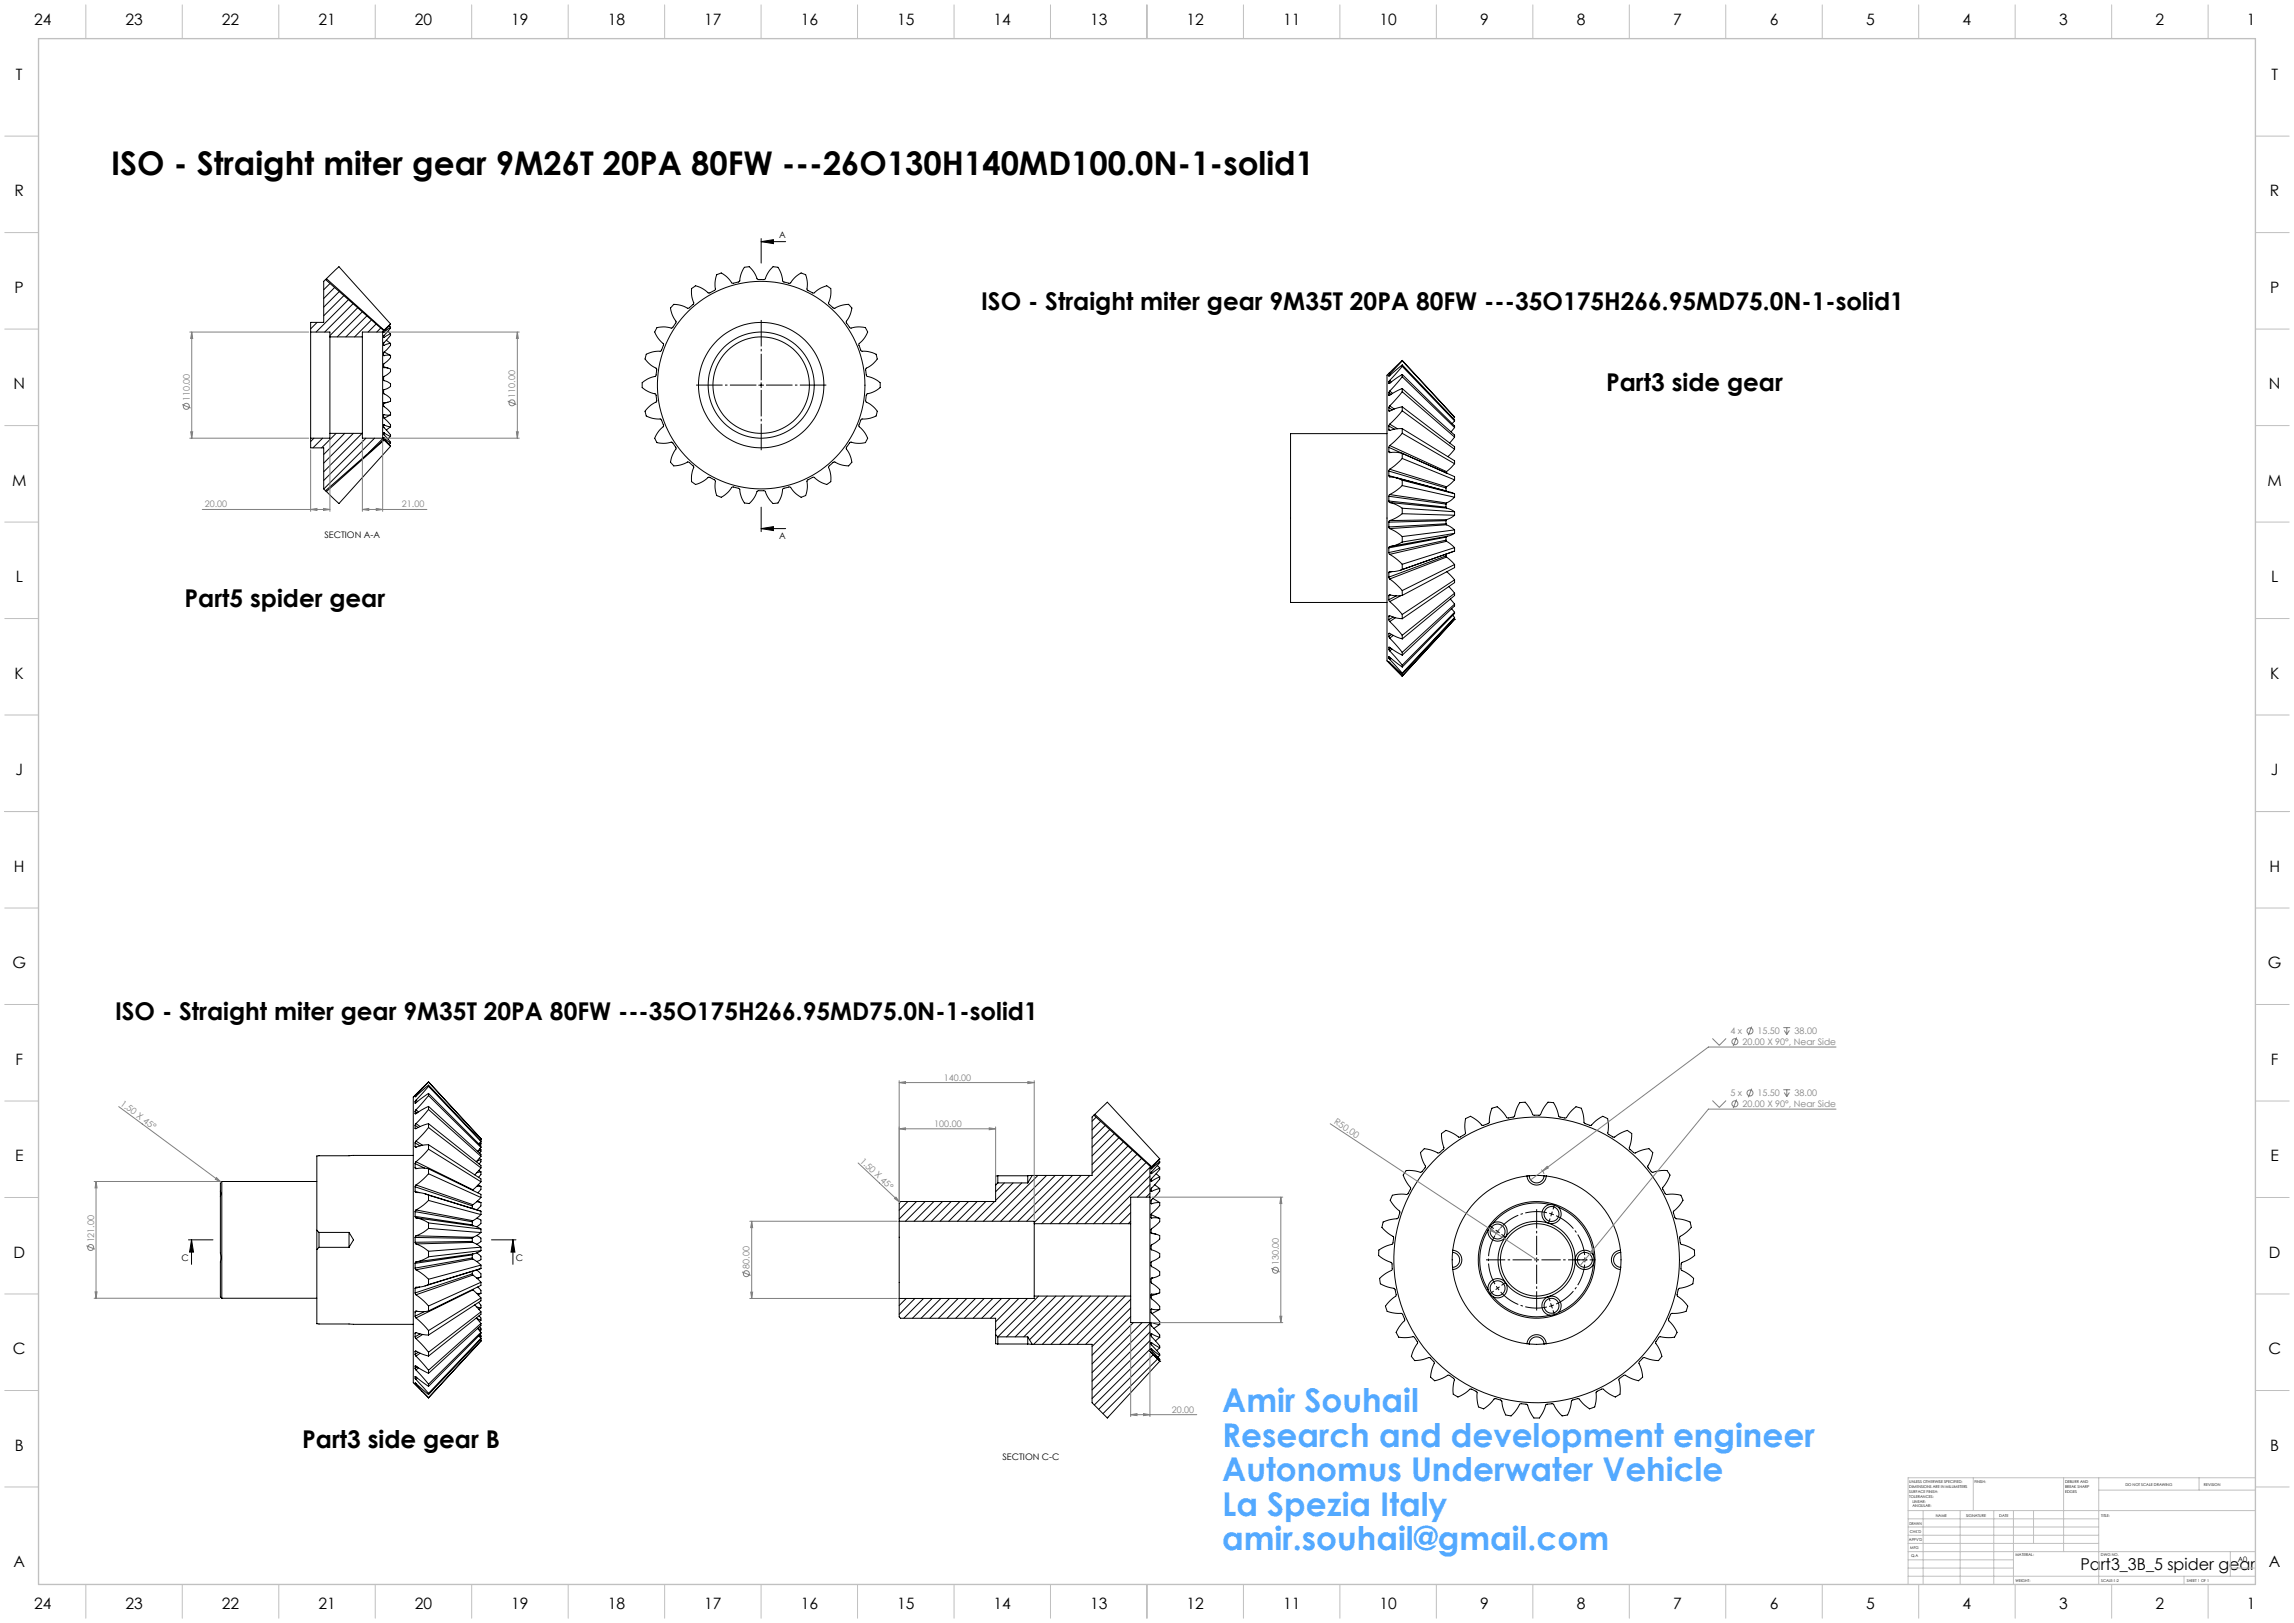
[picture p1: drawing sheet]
<svg xmlns="http://www.w3.org/2000/svg" width="1189mm" height="841mm" viewBox="0 0 1189 841" stroke-linecap="round" stroke-linejoin="round" font-family="sans-serif">
<defs><g id="words">
<text font-size="16.9" x="58" y="91">ISO - Straight miter gear 9M26T 20PA 80FW ---26O130H140MD100.0N-1-solid1</text>
<g font-size="16.9" fill="#53a9ff">
<text x="633" y="732">Amir Souhail</text>
<text x="633" y="750">Research and development engineer</text>
<text x="633" y="768">Autonomus Underwater Vehicle</text>
<text x="633" y="785">La Spezia Italy</text>
<text x="633" y="803">amir.souhail@gmail.com</text>
</g>
<g font-size="12.7">
<text x="509" y="161">ISO - Straight miter gear 9M35T 20PA 80FW ---35O175H266.95MD75.0N-1-solid1</text>
<text x="832" y="202">Part3 side gear</text>
<text x="96" y="314">Part5 spider gear</text>
<text x="60" y="528">ISO - Straight miter gear 9M35T 20PA 80FW ---35O175H266.95MD75.0N-1-solid1</text>
<text x="157" y="750">Part3 side gear B</text>
</g>
<text font-size="8.5" x="1078" y="814">Part3_3B_5 spider gear</text>
<g font-size="8.1">
<text x="18" y="13">24</text>
<text x="65" y="13">23</text>
<text x="115" y="13">22</text>
<text x="165" y="13">21</text>
<text x="215" y="13">20</text>
<text x="265" y="13">19</text>
<text x="315" y="13">18</text>
<text x="365" y="13">17</text>
<text x="415" y="13">16</text>
<text x="465" y="13">15</text>
<text x="515" y="13">14</text>
<text x="565" y="13">13</text>
<text x="615" y="13">12</text>
<text x="665" y="13">11</text>
<text x="715" y="13">10</text>
<text x="767" y="13">9</text>
<text x="817" y="13">8</text>
<text x="867" y="13">7</text>
<text x="917" y="13">6</text>
<text x="967" y="13">5</text>
<text x="1017" y="13">4</text>
<text x="1067" y="13">3</text>
<text x="1117" y="13">2</text>
<text x="1164" y="13">1</text>
<text x="8" y="41">T</text>
<text x="1177" y="41">T</text>
<text x="8" y="102">R</text>
<text x="1177" y="102">R</text>
<text x="8" y="152">P</text>
<text x="1177" y="152">P</text>
<text x="7" y="202">N</text>
<text x="1176" y="202">N</text>
<text x="6" y="252">M</text>
<text x="1175" y="252">M</text>
<text x="8" y="302">L</text>
<text x="1177" y="302">L</text>
<text x="8" y="352">K</text>
<text x="1177" y="352">K</text>
<text x="8" y="402">J</text>
<text x="1177" y="402">J</text>
<text x="7" y="452">H</text>
<text x="1176" y="452">H</text>
<text x="6" y="502">G</text>
<text x="1175" y="502">G</text>
<text x="8" y="552">F</text>
<text x="1177" y="552">F</text>
<text x="8" y="602">E</text>
<text x="1177" y="602">E</text>
<text x="7" y="652">D</text>
<text x="1176" y="652">D</text>
<text x="7" y="702">C</text>
<text x="1176" y="702">C</text>
<text x="8" y="752">B</text>
<text x="1177" y="752">B</text>
<text x="7" y="812">A</text>
<text x="1176" y="812">A</text>
<text x="18" y="834">24</text>
<text x="65" y="834">23</text>
<text x="115" y="834">22</text>
<text x="165" y="834">21</text>
<text x="215" y="834">20</text>
<text x="265" y="834">19</text>
<text x="315" y="834">18</text>
<text x="365" y="834">17</text>
<text x="415" y="834">16</text>
<text x="465" y="834">15</text>
<text x="515" y="834">14</text>
<text x="565" y="834">13</text>
<text x="615" y="834">12</text>
<text x="665" y="834">11</text>
<text x="715" y="834">10</text>
<text x="767" y="834">9</text>
<text x="817" y="834">8</text>
<text x="867" y="834">7</text>
<text x="917" y="834">6</text>
<text x="967" y="834">5</text>
<text x="1017" y="834">4</text>
<text x="1067" y="834">3</text>
<text x="1117" y="834">2</text>
<text x="1164" y="834">1</text>
</g>
<g font-size="4.7">
<text x="404" y="123">A</text>
<text x="168" y="279">SECTION A-A</text>
<text x="404" y="279">A</text>
<text x="94" y="653">C</text>
<text x="267" y="653">C</text>
<text x="520" y="757">SECTION C-C</text>
</g>
<g font-size="4.7" fill="#808080">
<text x="98" y="208" transform="rotate(-90 98 208)">110.00</text>
<text x="267" y="206" transform="rotate(-90 267 206)">110.00</text>
<text x="106" y="263">20.00</text>
<text x="208" y="263">21.00</text>
<text x="897" y="536">4 x</text>
<text x="911" y="536">15.50</text>
<text x="930" y="536">38.00</text>
<text x="903" y="541">20.00 X 90°, Near Side</text>
<text x="489" y="560">140.00</text>
<text x="897" y="568">5 x</text>
<text x="911" y="568">15.50</text>
<text x="930" y="568">38.00</text>
<text x="62" y="573" transform="rotate(36 62 573)">1.50 X 45°</text>
<text x="903" y="574">20.00 X 90°, Near Side</text>
<text x="484" y="584">100.00</text>
<text x="691" y="582" transform="rotate(33 691 582)">R50.00</text>
<text x="446" y="602" transform="rotate(43 446 602)">1.50 X 45°</text>
<text x="49" y="644" transform="rotate(-90 49 644)">121.00</text>
<text x="389" y="657" transform="rotate(-90 389 657)">80.00</text>
<text x="663" y="656" transform="rotate(-90 663 656)">130.00</text>
<text x="607" y="732">20.00</text>
</g>
<text font-size="3.9" x="1160" y="810">A0</text>
<g font-size="2">
<text x="990" y="769">UNLESS OTHERWISE SPECIFIED:</text>
<text x="990" y="771">DIMENSIONS ARE IN MILLIMETERS</text>
<text x="990" y="774">SURFACE FINISH:</text>
<text x="1023" y="769">FINISH:</text>
<text x="1070" y="768">DEBURR AND</text>
<text x="1070" y="771">BREAK SHARP</text>
<text x="1070" y="773">EDGES</text>
<text x="1102" y="770">DO NOT SCALE DRAWING</text>
<text x="1142" y="770">REVISION</text>
<text x="990" y="776">TOLERANCES:</text>
<text x="991" y="779">LINEAR:</text>
<text x="991" y="781">ANGULAR:</text>
<text x="1003" y="786">NAME</text>
<text x="1019" y="786">SIGNATURE</text>
<text x="1036" y="786">DATE</text>
<text x="1089" y="786">TITLE:</text>
<text x="990" y="790">DRAWN</text>
<text x="990" y="794">CHK'D</text>
<text x="989" y="798">APPV'D</text>
<text x="990" y="803">MFG</text>
<text x="991" y="807">Q.A</text>
<text x="1045" y="807">MATERIAL:</text>
<text x="1089" y="807">DWG NO.</text>
<text x="1045" y="820">WEIGHT:</text>
<text x="1089" y="820">SCALE:1:2</text>
<text x="1133" y="820">SHEET 1 OF 1</text>
</g>
</g></defs>
<g fill="none" stroke="#000" stroke-width=".52">
<path d="M395 125l6-1v2zM395 124v12M395 125h12M169 145l30 26M169 145l-1 1v21h-7v5M169 144l7-6 26 30M169 144v1M169 144l30 27M171 147l-3 3M173 149l-5 6M176 151l-8 8M178 153l-10 11"/>
<path d="M181 155l-17 17M183 157l-15 15M185 160l-14 14M349 158h5l3 2 2-2v-2a9 9 0 0 1 0-7 3 3 0 0 1 5 0l3 3 4-2a10 10 0 0 1 1-8 3 3 0 0 1 5 1l3 4 3-2a10 10 0 0 1 3-7 3 3 0 0 1 5 3l2 4 4-1a10 10 0 0 1 4-6 3 3 0 0 1 4 3l1 5 3 1h1a10 10 0 0 1 6-5 3 3 0 0 1 2 4v4l3 2h1a10 10 0 0 1 7-4 3 3 0 0 1 2 5l-2 4 3 3h1a11 11 0 0 1 7-2 2.8 2.8 0 0 1 1 5l-2 4 2 3a10 10 0 0 1 8 0 3 3 0 0 1-1 5l-3 3 1 4h1a10 10 0 0 1 7 2 3 3 0 0 1-2 5l-3 2v3l1 1a10 10 0 0 1 6 4 3 3 0 0 1-3 4l-4 1v4a10 10 0 0 1 6 6 3 3 0 0 1-4 3h-4l-2 3v1a10 10 0 0 1 4 7 3 3 0 0 1-4 2l-4-1-2 4a10 10 0 0 1 2 7 3 3 0 0 1-4 1l-5-2-2 2-1 1a9 9 0 0 1 1 8 3 3 0 0 1-5 0l-3-3-3 2h-1a10 10 0 0 1-1 8 3 3 0 0 1-5-1l-3-4-3 1v1a10 10 0 0 1-3 7 3 3 0 0 1-5-3l-2-4-4 1a9 9 0 0 1-4 6 3 3 0 0 1-4-3l-1-5-3-1-1 1a10 10 0 0 1-6 4 3 3 0 0 1-2-3v-5l-3-2h-1a10 10 0 0 1-7 4 3 3 0 0 1-2-5l2-4-4-3a11 11 0 0 1-7 2 2.8 2.8 0 0 1-1-5l2-4-2-3a10 10 0 0 1-8 0 3 3 0 0 1 1-5l3-3-2-4a10 10 0 0 1-7-2 3 3 0 0 1 2-4l3-3v-3v-1a10 10 0 0 1-7-4 3 3 0 0 1 3-4l4-1v-3v-1a10 10 0 0 1-6-6 3 3 0 0 1 4-3h5l1-4a10 10 0 0 1-4-7 3 3 0 0 1 4-2l4 1 2-4a10 10 0 0 1-2-7zM161 172v55M161 172h10v3M164 167l-3 3M171 175v50M171 175h17M188 162l-13 13M188 175v50M190 164l-11 11"/>
<path d="M193 166l-9 9M195 168l-4 4M197 170l-2 2M198 172v55M198 172h-10v3M199 172h.1M199 179h.1M199 171l-1 1M199 175h.1M199 171h.1M200 176l2 2M201 172l1 1"/>
<path d="M202 169v1M202 168l-3 3M202 168l-3 4M202 170l-3 2M202 170l-3 4v1M202 173l-3 2M202 173a7 7 0 0 1-3 5v1M202 178l-3 1M202 178a6 6 0 0 1-3 5v1M199 190l2 1M199 184h.1M199 190v1"/>
<path d="M199 191h1a1.9 1.9 0 0 1 2 1 1.9 1.9 0 0 1-1 2l-2 1v2l1 1a2 2 0 0 1 2 2 2 2 0 0 1-2 2h-1v2l1 1a2 2 0 0 1 2 3l-3 1M199 182l3 2M202 184h-3M202 184a6 6 0 0 1-3 5v2M393 200h3M395 198v3M720 193h.1M720 198v1M720 193a5 5 0 0 0-1 5v144l8 8M720 199h.1M720 198h1M720 194v1"/>
<path d="M720 194h.1M720 197v1M720 197l1 1M720 194h1M727 187l-7 6M727 187h.1M727 187l-7 7M727 189l-7 6v-1M727 189v1M727 190l-7 7M727 194l-7 5M727 194v1"/>
<path d="M727 195l-7 8M727 194l27 27v1M727 189l27 29M727 187l27 29M727 195l27 27M727 190l27 28M199 209v2l3 3v1M199 215v2l3 3v1M199 209h.1M199 215h3M199 215h.1M201 208l-2 1"/>
<path d="M202 215l-3 2M720 203v2M720 211v2M720 213h.1M720 211l2 1M720 205h.1M720 203l1 1M720 203h.1M720 210v1M720 220v1M720 220l4 2M720 210l3 2"/>
<path d="M720 203l2 1M727 201l-7 4M727 201v2M727 203l-7 7M727 211l-7 2M727 211v2M727 213l-7 7M727 213l27 20M727 211l27 21v1M727 201l27 24v1M727 203l27 23M754 218l-1 2"/>
<path d="M754 216l-1 1M161 227v5h7v21M163 227l-2 2M167 227l-5 5M171 225h17M171 225v2h-10M174 225l-7 7M179 225l-11 10M183 225l-15 15M188 225l-20 19M188 225v2h10M190 227l-22 22"/>
<path d="M194 227l-26 26M198 227l-7 8M198 227l1 1M198 227h.1M199 228h.1M199 228l-30 26M199 227l3 4M199 220l3 1M199 220v1l3 4v1M199 224l3 2M199 224v1l3 5M199 227l3 3"/>
<path d="M199 227h.1M199 228l3 3M199 228l-30 27M199 224h.1M199 220h.1M202 231h.1M202 231l-26 30-7-6M202 230h.1M202 226l-1 1M202 221l-2 2M719 225h-50v87h50M720 221v2"/>
<path d="M720 223h.1M720 232v2M720 234v1h7M720 232l29 13M720 234h1M720 221l3 1M720 231v1M720 231l30 13M727 222l-7 1M727 222v3M727 225l-7 6M727 235v3"/>
<path d="M727 238l-7 5M727 238l27 11M727 235l27 12v2M727 225l27 15M727 222l27 17v1M754 233l-4 4M754 226l-3 4M754 222l-2 2M168 253l1 1M169 254v1M720 244v2M720 246v1l7 2"/>
<path d="M720 257v3M720 260h.1M720 246l34 10M720 260l29 3M720 257l29 4M720 244l29 9M720 243v1M720 256v1M720 256l30 5M720 243l30 9M727 249v3M727 252l-7 4"/>
<path d="M727 252l27 6M727 249l27 7M749 253v1M749 245h.1M749 254h.1M750 252l-1 1M750 244l-1 1M754 258l-4 3M754 256v2M754 249l-4 3M754 240l-4 4M395 274l6-1v2z"/>
<path d="M395 263v12M395 274h12M720 271v2M720 273v1M720 260l7 3M720 270v1M720 274l7 4M720 260l30 3M727 266l-7 4M727 266l27 1M727 263l27 2M727 263v3"/>
<path d="M727 278v3M749 271l1 1M749 263h1M749 270v1M749 261v2M749 278v2M749 280l1 1M749 270l-29 1M749 271l-29 2M749 278l-29 6M749 280l-29 6M750 278h-1"/>
<path d="M750 263l4 2M750 272l4 3M750 269l-1 1M750 261h-1M750 269l-30 1M750 272l-30 2M754 267l-4 2M754 265v2M754 275l-27 3M754 275v1M754 276l-27 5M754 276l-3 2-30 5"/>
<path d="M720 284v2M720 286v1M720 297v2M720 299v1M720 287l7 5M721 296l-1 1M727 281l-7 2v1M727 292v3M727 295l-7 1v1M749 287v1M749 288l1 1M749 288l-29 11"/>
<path d="M750 281l4 3M750 289l4 4M750 281l-30 6M750 289l-30 11M750 296l4 4M753 286l-27 9M754 284l-27 8M754 284v2M754 286l-27 9M754 293l-27 13M754 293v1l-27 15M754 286h-1"/>
<path d="M720 309v2M720 311v1M720 319l7 2M720 319v2M720 319h.1M720 300l7 6M720 312l7 6M721 308l-1 1M722 320l-2 1M724 309l-4 2M726 309l-6 3M727 306v3"/>
<path d="M727 309l-7-1v1M727 318v3M751 304l3 3M752 310l2 3M752 315l2 2M753 319l1 1M754 300l-27 18M754 300v2l-27 19M754 307l-27 22M754 307v2l-27 22M754 320l-27 29M754 317v1l-27 28"/>
<path d="M754 313v1l-27 25M754 313l-27 25M754 317l-27 28M720 321v1M720 328l7 3M720 328v2M720 330v1M720 335l7 4M720 335v2M720 337h.1M720 335h.1M720 328h.1"/>
<path d="M720 322l7 7M720 331l7 7M720 337l7 8M721 336l-1 1M721 329l-1 1M722 329l-2 2M723 320l-3 2M727 329v2M727 338v1M754 321h.1M754 321l-27 29M720 340v1"/>
<path d="M720 341v1M720 343l7 6M720 343v1M720 340h.1M720 343h.1M720 341l7 5M720 342l7 7M720 344l7 6M720 341h.1M720 344h.1M721 341l-1 1M727 345v1"/>
<path d="M727 349h.1M727 350h.1M215 571v1M215 576v1M215 577h.1M215 576l1 1M215 572h.1M215 571h1M215 568h.1M216 567l-1 1M216 570l-1 1M216 575l-1 1"/>
<path d="M216 575l1 1M216 570v1M216 567v1M222 561l-8 7v149l8 7M222 561h.1M222 561l-6 6M222 562l-7 6M222 562v1M222 563l-6 7M222 567l-7 5M222 567v1M222 568l-6 7"/>
<path d="M222 573l-7 4M222 573v2M222 575l-6 7M222 573l27 25v1M222 567l27 27v1M222 562l27 29M222 575l27 24M222 568l27 27M222 563l27 28M222 561l27 29M567 578l30 27M567 578l-1 1v30h-31"/>
<path d="M567 577l7-6 27 29M567 577v1M567 577l30 28M568 579l-2 2M214 599h-50v38M215 583v2M215 592v2M215 594h1M215 592l3 2M215 585h.1M215 583l2 1M216 582l-1 1"/>
<path d="M216 591l-1 1M216 591l3 2M216 582l2 2M222 582l-7 3M222 582v2M222 584l-6 7M222 593l-6 1M222 593v2M222 595l-6 7M222 595l27 17M222 593l27 18v1M222 584l27 21"/>
<path d="M222 582l27 22v1M249 595v1M249 592h.1M249 590h.1M249 599l-2 3M249 595l-1 2M249 591l-1 2M249 590v1M249 592l-1 1M249 592v1M249 596l-1 1M249 596v2"/>
<path d="M249 590v1v-1M570 581l-4 4M573 583l-7 7M575 585l-9 9M578 587l-12 12M580 590l-14 13M582 592l-16 16M585 594l-41 40M587 596l-38 38M589 598l-36 36M738 595l3 1 4 1h1l2-2-1-8 2-1 7 3h1l3-2v-7l2-2 7 5 3-1 1-8 3-1 5 6h1l3-1 3-7h3l3 7h4l4-7h3l3 7 2 1h2l5-6 3 1 1 8 3 1h1l4-4 2-1v1l2 1v7l3 2h1l6-3 3 1-2 8 3 2h1l7-2 1 1 1 1-3 7v1l2 2h8l2 2-4 6 1 3 1 1h7l1 3-1 3-4 3 2 3 7 2 1 3-6 5v2v2l7 3v3l-6 3-1 1 1 3 6 4-1 3-7 3-1 3v1l6 5-1 2-3 1-5 1-1 3 4 6-1 3h-8l-2 3 3 7-1 2-8-2-2 3 1 8-2 1-7-2-2 1-1 1 1 7-3 2-6-4-3 1-1 1v7l-3 1-5-5h-1l-3 1-3 7-2 1-5-6h-3l-4 7h-3l-3-7-4-1v1l-5 6-3-1-2-7-3-1-6 5-2-1h-1v-2l-1-6-3-1-6 4-3-2 1-7-1-1-2-1-7 2-3-1 2-8-2-3-8 2-1-2 3-7-1-1-1-2h-8l-1-3 4-6-1-3-8-2-1-2 5-5 1-1-1-3-8-3v-3l6-4v-3l-6-4v-3l7-3v-3v-1l-6-5 1-3 7-2 2-3-4-4-1-2 1-3h7l1-1 1-3-4-6 2-2h7l2-1 1-2-3-7zM114 617v3"/>
<path d="M115 612v61M115 612l-1 1v4M115 612h49M215 603v2M215 605v1h7M215 615v2M215 617v1l7 1M215 615l30 10M215 617l3 1M215 605l1 1M215 603l5 2M216 602l-1 1"/>
<path d="M216 614l-1 1M216 614l29 10M216 602l29 15M220 619l29 9M222 606v2M222 608l-6 6M222 619v3M222 619l27 9M222 608l27 13M222 606l27 13v2M245 617h.1M247 615h2"/>
<path d="M248 614l1 1M248 606l1 1M248 600l1 1M249 612l-4 5M249 605l-3 4M249 601l-2 1M249 601v1l-1 1M249 607l-2 1M249 607v2l-1 1M249 615v1l-1 2M516 614v9h-49h-1v10M517 609v4"/>
<path d="M517 609h-1v5M517 613l-1 1M517 613h16M517 609h16M521 613l-5 5M525 613l-9 9M530 613l-20 20M533 609v4M535 609h-2M535 609l-2 4M538 609l-24 24M542 609l-23 24"/>
<path d="M547 609l-24 24M551 609l-23 24M556 609l-24 24M560 609l-24 24M565 609l-25 25M592 600l-34 34M594 602l-32 32M596 609l-25 25M596 614l-6 6M596 618l-2 2M596 605l-29 29M597 605h.1"/>
<path d="M597 605v1M597 617h.1M597 605h-1v15M597 608h.1M597 612h.1M599 614l2 2M599 608l2 2M600 604l1 1M600 601l1 1M601 600l-4 5M601 602l-4 4M601 602l-4 5v1"/>
<path d="M601 605l-4 3M601 605v1l-4 5v1M601 610l-4 2M601 610v1l-4 5v1M601 616l-4 1M601 616v1l-4 5v2M791 609a44 44 0 0 0-38 39M791 609a5 5 0 0 0 5 5 5 5 0 0 0 5-5M793 609a4 4 0 0 0 3 4 4 4 0 0 0 4-4M793 609h7M793 609h-2M800 609h1"/>
<path d="M801 609a44 44 0 0 1 39 39M114 620v49a4 4 0 0 0 1 4M164 637v10M164 637l1 2M165 639v7M165 639h16M181 639l2 3-2 4M181 639v7M215 628v2M215 630l1 1M215 630l30 5M215 628l30 5"/>
<path d="M216 631l6 3M216 627l-1 1M216 631l29 4M216 627l29 6M222 637l-6 3M222 637l27 2M222 634v3M222 622l-6 5M222 634l27 3M222 622l27 7M245 635h.1M245 633v2"/>
<path d="M245 625v1M245 635l4 2M245 633h.1M245 624v1M247 623h2M247 631h1a1.6 1.6 0 0 1 1 3l-2 2M247 622l2 1M249 639l-4 2M249 637v2M249 629l-4 4M249 628v1M249 621l-4 3"/>
<path d="M249 623v1a2.6 2.6 0 0 1-2 3M466 633v40M466 633h70v1M471 623l-5 4M475 623l-9 9M480 623l-11 10M484 623l-10 10M489 623l-11 10M493 623l-10 10M498 623l-11 10M502 623l-10 10M506 623l-10 10"/>
<path d="M511 623l-10 10M515 623l-10 10M536 634v38M536 634h50M586 634v38M586 624l-10 10M586 633l-1 1M586 628l-6 6M596 620v65M596 620h-10v14M597 624h.1M597 629v2"/>
<path d="M597 639h.1M597 639h2M597 629l4 2M597 631h.1M597 631h4M597 639a3 3 0 0 1 4 2v2l-4 2v3a4 4 0 0 1 4 3 6 6 0 0 1-4 3v2a5 5 0 0 1 4 4 5 5 0 0 1-4 2v3a6 6 0 0 1 4 4 2.4 2.4 0 0 1-3 2h-1M598 621l3 2M601 623l-4 1M601 623v2l-4 4M601 631v2l-4 4v2M771 637a30 30 0 0 0 0 31M771 637a5 5 0 0 0 3 6 5 5 0 0 0 6-2"/>
<path d="M774 634l-3 3M774 634a5 5 0 0 1 6 1 5 5 0 0 1 0 6M803 634a20 20 0 0 0-23 7M803 634a20 20 0 0 1 13 19M803 624l5 2M803 624a30 30 0 0 0-29 10M803 624a5 5 0 0 0-4 5 5 5 0 0 0 4 5M808 626a30 30 0 0 1 18 24M808 626a5 5 0 0 1 0 6 5 5 0 0 1-5 2M98 642h12M99 642l1 7h-2zM99 642v13"/>
<path d="M164 647v39h50M165 646l-1 1M165 646h16M215 641v3M215 644l1 1M215 655v2M215 657l1 1M215 641l30 1M216 645l6 3M216 640l-1 1M216 654l-1 1M216 658l6 5"/>
<path d="M216 640l29 1M222 648v3M222 651l-6 3M245 643v1M245 642v1M245 650v2M245 652h.1M245 659v1M245 643l-30 1M245 650l-30 5M245 652l-30 5M245 644l4 2"/>
<path d="M245 652l4 4M245 641v1M245 650h.1M245 644l-29 1M245 650l-29 4M245 652l-29 6M247 640a2.2 2.2 0 0 1 2 3l-2 2M247 649a2.4 2.4 0 0 1 2 3v1l-2 1M247 658l2 2v2M249 646l-27 2M249 646v2M249 648l-27 3"/>
<path d="M249 648l-4 2M249 656l-27 7M249 656v1M249 657l-27 9M249 657l-29 9M255 642h12M266 642l1 7h-2zM266 642v13M753 649a4 4 0 0 1 4 4 4 4 0 0 1-4 4M753 649v8M753 657v1M753 648a5 5 0 0 1 5 5 5 5 0 0 1-5 5"/>
<path d="M753 658a44 44 0 0 0 38 38M753 648v1M780 641a20 20 0 0 0 0 24M816 653a5 5 0 0 0 4 5 5 5 0 0 0 6-3M816 653a20 20 0 0 1-13 19M826 655a29 29 0 0 1-18 25M826 650v5M826 650a5 5 0 0 0-6-2 5 5 0 0 0-4 5M840 648a5 5 0 0 0-5 5 5 5 0 0 0 5 5M840 658a44 44 0 0 1-39 38M840 648v1M840 649a4 4 0 0 0-4 4 4 4 0 0 0 4 4"/>
<path d="M840 649v8M840 657v1M115 673h49M215 668v2M215 670l1 1M215 680v2M216 671l6 6M216 679l-1 1M218 667l-3 1M220 680l-5 2M222 663v3M222 666l-7 1v1"/>
<path d="M222 677v2M222 679h-7v1M245 660v1M245 660l-30 10M245 668h.1M245 661l4 3M245 668l4 5M245 661l-29 10M245 668l-29 15M246 676l3 4M247 670h2M247 677l2 1"/>
<path d="M248 667l1 2v1M248 675l1 1v2M249 664l-27 13M249 664v2l-27 13M249 673l-27 16M249 673v1l-27 18M249 680l-27 21M249 680v1l-27 22M249 662h-2M249 678h-1M249 670l-1 1M249 662l-2 1"/>
<path d="M466 673v9l1 1h49v9M470 673l-4 4M474 673l-8 8M479 673l-11 10M483 673l-10 10M488 673l-11 10M492 673l-10 10M497 673l-11 10M501 673l-10 10M506 673l-11 10M510 673l-10 10M515 673l-11 10"/>
<path d="M519 673l-10 10M524 673l-11 10M528 673l-12 12M533 673l-17 16M536 672v1h-70M536 672h50M538 672l-21 21M543 672l-21 21M547 672l-21 21M552 672l-21 21M556 672l-22 22M561 672l-25 25"/>
<path d="M565 672l-25 25M570 672l-25 25M574 672l-25 25M579 672l-25 25M583 672l-25 25M586 673l-23 24M586 678l-20 20M586 672v13h10M597 671v2l2 1a3 3 0 0 1 2 4v1M597 678l4 1M597 678v3M597 678h.1"/>
<path d="M597 671h.1M597 662h.1M601 670l-4 2M601 679l-4 2M771 668l3 4M774 672a30 30 0 0 0 29 10M780 665a5 5 0 0 0-6-2 5 5 0 0 0-3 5M780 665a5 5 0 0 1 0 6 5 5 0 0 1-6 1M780 665a20 20 0 0 0 23 7M803 672a5 5 0 0 0-4 5 5 5 0 0 0 4 5M803 672a5 5 0 0 1 5 2 5 5 0 0 1 0 6M804 675v2"/>
<path d="M804 677h-1M804 677l1 1M805 676l-1 1M215 682l1 1M215 691v2M215 693l1 1M216 683l6 6M216 691l6 1M216 691h-1M216 694l6 7M218 691l-3 2M219 691l-3 3"/>
<path d="M222 689v3M247 683l2 3M247 683l2 1M248 688l1 2M248 688l1 1M248 692l1 1M248 682l1 1v1M249 687v2M249 694v1M249 692v1M249 695l-27 29M249 693l-27 30"/>
<path d="M249 690v1l-27 27M249 686v1l-27 25M249 686l-27 24M249 690l-27 27M249 693l-27 29M249 695h.1M249 693h.1M249 689v1M249 684l-1 1M516 692v4h1M516 692l1 1M517 693v3"/>
<path d="M517 696h16M517 693h16M533 696l2 1M533 693v3M533 693l2 4M535 697h31v30l8 8M586 682l-20 20M587 685l-21 22M592 685l-26 26M596 686l-30 30M596 690l-30 30M596 695l-30 30"/>
<path d="M596 699l-29 29M596 685v15l5 5M597 685v2l4 5v1M597 699l4 6M597 681l4 4v1M597 685l4 1M597 685h.1M597 691l4 2M597 691v2l4 4v1M597 696l4 2M597 696v1l4 5M597 699l4 3"/>
<path d="M597 699h.1M597 696h.1M597 691h.1M601 698l-1 2M601 693l-2 2M601 686l-3 2M791 696a5 5 0 0 1 5-4 5 5 0 0 1 5 4M791 696h2M793 696a4 4 0 0 1 3-3 4 4 0 0 1 4 3M793 696h7M801 696h-1M808 680l-5 2"/>
<path d="M215 700l7 3M215 700v2M215 702l1 1M215 708l7 4M215 708v1M215 709l1 1M215 713l7 5M215 713v1M215 714l1 1M215 717l7 6M215 717h1M215 713h.1"/>
<path d="M215 708h.1M215 717h.1M215 700h.1M216 703l6 7M216 710l6 7M216 715l6 7M216 717l6 7M216 714h-1M216 717h.1M216 708l-1 1M216 714v1M217 701l-2 1"/>
<path d="M217 709l-1 1M218 701l-2 2M222 701v2M222 710v2M222 717v1M597 701l4 4M597 701h.1M598 702l-29 28M600 704l-28 29M601 705h.1M601 705l-27 30M601 702l-1 1"/>
<path d="M222 722v1M222 724h.1M574 734v1"/>
<circle cx="395" cy="200" r="25"/>
<circle cx="395" cy="200" r="28"/>
<circle cx="395" cy="200" r="54"/>
<circle cx="395" cy="200" r="32"/>
<circle cx="776" cy="638" r="4"/>
<circle cx="804" cy="629" r="4"/>
<circle cx="796" cy="653" r="74"/>
<circle cx="796" cy="653" r="30"/>
<circle cx="796" cy="653" r="19"/>
<circle cx="821" cy="653" r="4"/>
<circle cx="776" cy="668" r="4"/>
<circle cx="804" cy="677" r="4"/>
</g>
<g fill="none" stroke="#808080" stroke-width=".52">
<path d="M98 172h62M99 172l1 3h-1zM99 172v55M199 172h70M268 172l1 3h-1zM268 172v55M94 210l5 1M263 208l5 2M98 227h62M99 224h1l-1 3zM161 233v32M171 228v37"/>
<path d="M188 228v37M198 228v37M199 227h70M268 224h1l-1 3zM105 264h66M161 264l3-1v1zM168 263l3 1h-3zM188 264l3-1v1zM188 264h33M195 263l3 1h-3zM888 538l3 4 4-4M900 538l-2 4"/>
<path d="M908 532l-2 4M924 532h4M925 534l1 2M926 532v4M927 534l-1 2M466 560v62M536 560v72M952 543h-67l-92 68M62 573l53 40M466 561l3-1v1zM466 561h70M533 560l3 1h-3z"/>
<path d="M888 570l3 4 4-4M900 570l-2 4M908 564l-2 5M924 565h4M925 566l1 2M926 565v3M927 566l-1 2M952 575h-67l-61 75M466 585l3-1v1zM466 585h50M513 584l3 1h-3zM516 584v29"/>
<path d="M689 582l107 71M49 612h65M50 612v4h-1zM50 612v61M112 610l3 3-3-2zM445 603l21 20M799 606l1 2M802 604v1l-2 2zM389 633h76M390 633v3h-1zM390 633v40M464 620l2 3-2-2z"/>
<path d="M597 620h68M664 620v4h-1zM664 620v65M773 637l3 2-3-1zM779 635l-4 5M45 646l4 1M385 659l4 2M659 657l4 2M824 650l-5 6M826 647v1l-2 2zM49 673h65M49 669h1v4z"/>
<path d="M389 673h76M389 670h1v3zM586 686v48M597 685h68M663 682h1v3zM596 701v33M586 733h3v1zM586 733h34M593 733h3l-3 1z"/>
<circle cx="97" cy="211" r="1.6"/>
<circle cx="265" cy="209" r="1.6"/>
<circle cx="899" cy="540" r="1.6"/>
<circle cx="907" cy="534" r="1.6"/>
<circle cx="899" cy="572" r="1.6"/>
<circle cx="907" cy="566" r="1.6"/>
<circle cx="47" cy="646" r="1.6"/>
<circle cx="661" cy="658" r="1.6"/>
<circle cx="387" cy="660" r="1.6"/>
</g>
<g fill="none" stroke="#000" stroke-width=".52" stroke-dasharray="15.2 1.3 1.3 1.3" stroke-linecap="butt">
<path d="M774 637l-2-2M776 638v1M776 638l1-1M776 638l-1-1M776 638l1 1M778 640l2 1M803 631v3M804 629h-1M804 629h1M804 629l1-1M804 629v1M805 627l1-3"/>
<path d="M796 653v-1M796 653h-1M796 653v1M796 653h2M819 653h-3M821 653v-1M821 653v1M821 653h2M821 653h-1M824 653h3M774 669l-2 2M776 668l1 1"/>
<path d="M776 668v-2M776 668h-1M776 668l1-1M778 666l2-1M803 674v-2M805 679l1 2"/>
</g>
<path d="M802 628a25 25 0 0 0-24 8M775 640a25 25 0 0 0 0 25M821 650a25 25 0 0 0-14-20M778 669a25 25 0 0 0 24 8M807 676a25 25 0 0 0 14-21" fill="none" stroke="#000" stroke-width=".52" stroke-dasharray="15.2 1.3 1.3 1.3" stroke-dashoffset="3.9" stroke-linecap="butt"/>
<path d="M794 653h-24M796 650v-23M796 655v24M799 653h24" fill="none" stroke="#000" stroke-width=".52" stroke-dasharray="15.2 1.3 1.3 1.3" stroke-dashoffset="5.3" stroke-linecap="butt"/>
<path d="M392 200h-31M395 197v-31M397 200h31M395 202v31" fill="none" stroke="#000" stroke-width=".52" stroke-dasharray="15.2 1.3 1.3 1.3" stroke-dashoffset="1.5" stroke-linecap="butt"/>
<g fill="none" stroke="#c0c0c0" stroke-width=".52">
<path d="M44 3v17M94 3v17M144 3v17M194 3v17M244 3v17M294 3v17M344 3v17M394 3v17M444 3v17M494 3v17M544 3v17M594 3v17"/>
<path d="M644 3v17M694 3v17M744 3v17M794 3v17M844 3v17M894 3v17M944 3v17M994 3v17M1044 3v17M1094 3v17M1144 3v17M2 71h18"/>
<path d="M1169 71h17M2 121h18M1169 121h17M2 171h18M1169 171h17M2 221h18M1169 221h17M2 271h18M1169 271h17M2 321h18M1169 321h17M2 371h18"/>
<path d="M1169 371h17M2 421h18M1169 421h17M2 471h18M1169 471h17M2 521h18M1169 521h17M2 571h18M1169 571h17M2 621h18M1169 621h17M2 671h18"/>
<path d="M1169 671h17M2 721h18M1169 721h17M2 771h18M1023 766v17M1070 766v38M1088 766v55M1088 772h81M1140 766v6M1169 771h17M1169 766h-180v55M989 783h180"/>
<path d="M989 800h99M989 796h99M989 791h99M989 787h99M997 783v38M1016 783v38M1033 783v38M1044 783v38M1054 783v17M989 817h180M989 813h55M989 808h55"/>
<path d="M989 804h180M1132 817v4M1156 813h13M1156 804v13M44 821v18M94 821v18M144 821v18M194 821v18M244 821v18M294 821v18M344 821v18M394 821v18"/>
<path d="M444 821v18M494 821v18M544 821v18M594 821v18M644 821v18M694 821v18M744 821v18M794 821v18M844 821v18M894 821v18M944 821v18M994 821v18"/>
<path d="M1044 821v18M1094 821v18M1144 821v18"/>
</g>
<path d="M20 20h1149v801h-1149z" fill="none" stroke="#c0c0c0" stroke-width=".7"/>
<g fill="#808080">
<path d="M112 610l3 3-3-2z"/>
<path d="M50 612v4h-1zM49 669h1v4z"/>
</g>
<g fill="#000">
<path d="M395 125l6-1v2zM395 274l6-1v2z"/>
<path d="M266 642l1 7h-2zM99 642l1 7h-2z"/>
</g>
<g fill="#808080">
<path d="M464 620l2 3-2-2z"/>
<path d="M773 637l3 2-3-1z"/>
<path d="M168 263l3 1h-3zM161 264l3-1v1zM593 733h3l-3 1zM586 733h3v1zM513 584l3 1h-3zM466 585l3-1v1z"/>
<path d="M466 561l3-1v1zM533 560l3 1h-3zM802 604l-2 3 2-2zM826 647l-2 3 2-2z"/>
<path d="M195 263l3 1h-3zM188 264l3-1v1z"/>
<path d="M99 172l1 3h-1zM99 224h1l-1 3zM268 172l1 3h-1zM268 224h1l-1 3zM390 633v3h-1zM389 670h1v3zM664 620v4h-1zM663 682h1v3z"/>
</g>
<use href="#words"/>
</svg>
